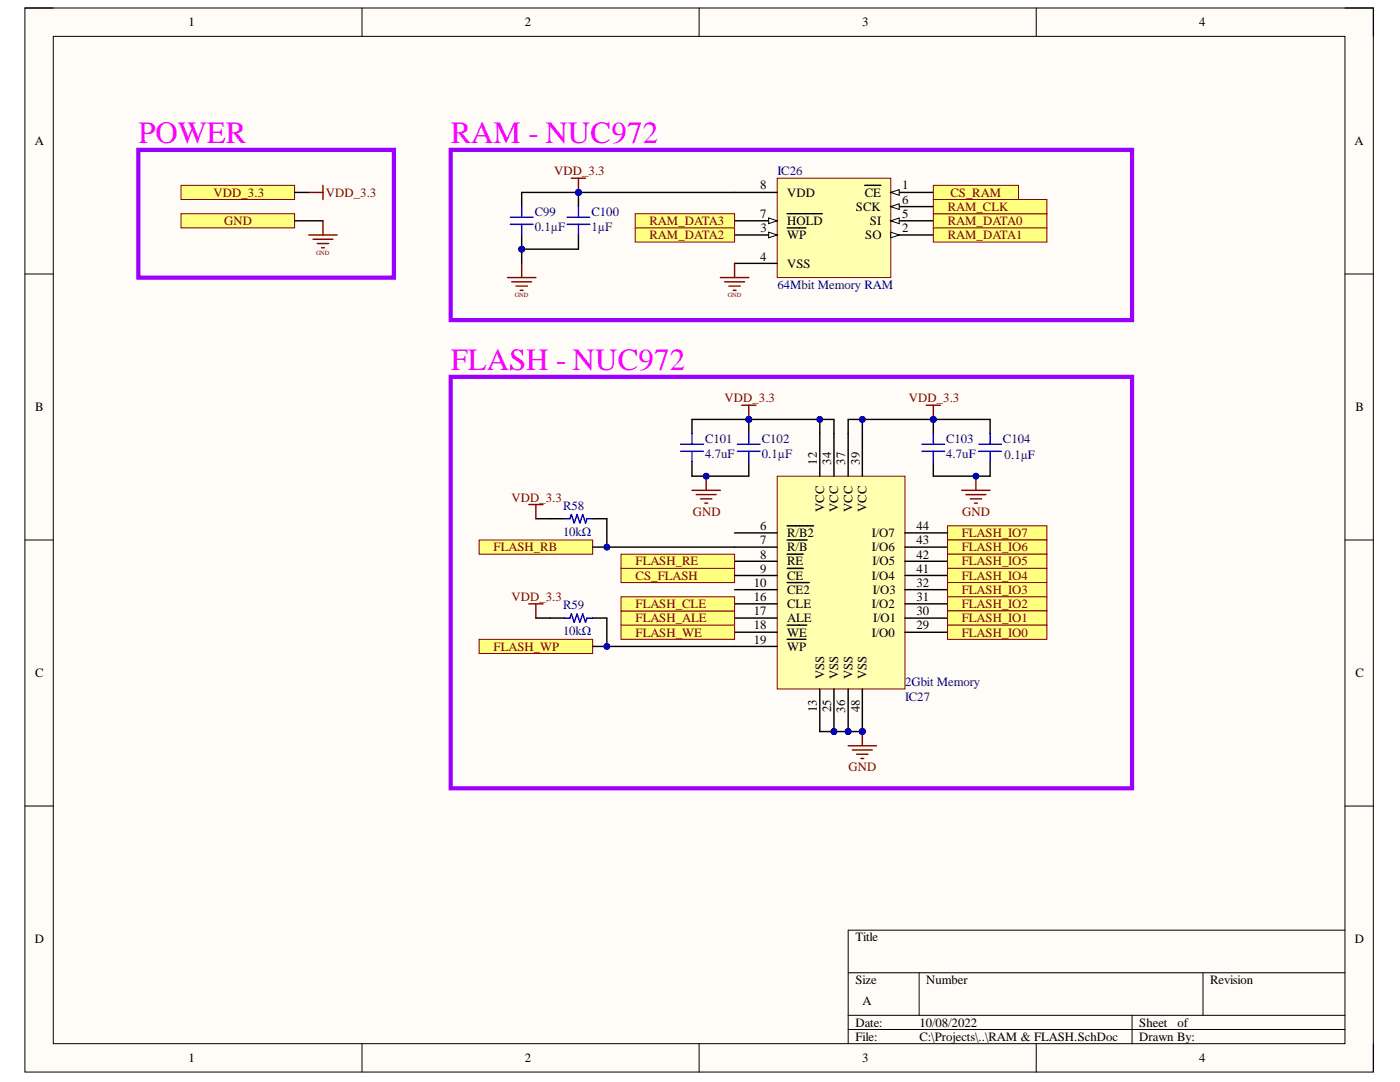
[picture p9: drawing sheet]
<svg xmlns="http://www.w3.org/2000/svg" width="279mm" height="216mm" viewBox="0 0 279 216" stroke-linecap="round" stroke-linejoin="round" font-family="sans-serif">
<defs><g id="words">
<g font-size="6.2" fill="#f0f">
<text x="27.7" y="28.6">POWER</text>
<text x="90" y="28.6">RAM - NUC972</text>
<text x="90" y="73.9">FLASH - NUC972</text>
</g>
<g font-size="2.5">
<text x="37.6" y="5.3">1</text>
<text x="104.8" y="5.3">2</text>
<text x="172.1" y="5.3">3</text>
<text x="239.3" y="5.3">4</text>
<text x="6.9" y="29">A</text>
<text x="270.3" y="29">A</text>
<text x="151.7" y="37.8">8</text>
<text x="157.1" y="39.2">VDD</text>
<text x="172.6" y="39.2">CE</text>
<text x="180" y="37.8">1</text>
<text x="180" y="40.7">6</text>
<text x="151.7" y="43.4">7</text>
<text x="151.8" y="46.3">3</text>
<text x="157.1" y="47.8">WP</text>
<text x="157.1" y="44.9">HOLD</text>
<text x="170.8" y="42.1">SCK</text>
<text x="172.7" y="47.8">SO</text>
<text x="173.6" y="44.9">SI</text>
<text x="180" y="46.3">2</text>
<text x="180" y="43.4">5</text>
<text x="151.7" y="52">4</text>
<text x="157.1" y="53.4">VSS</text>
<text x="7" y="82.1">B</text>
<text x="270.5" y="82.1">B</text>
<text x="163" y="92.7" transform="rotate(-90 163 92.7)">12</text>
<text x="165.9" y="92.7" transform="rotate(-90 165.9 92.7)">34</text>
<text x="168.7" y="92.7" transform="rotate(-90 168.7 92.7)">37</text>
<text x="171.6" y="92.7" transform="rotate(-90 171.6 92.7)">39</text>
<text x="151.7" y="105.8">6</text>
<text x="157.1" y="107.2">R/B2</text>
<text x="164.5" y="102.2" transform="rotate(-90 164.5 102.2)">VCC</text>
<text x="167.3" y="102.2" transform="rotate(-90 167.3 102.2)">VCC</text>
<text x="170.1" y="102.2" transform="rotate(-90 170.1 102.2)">VCC</text>
<text x="172.9" y="102.2" transform="rotate(-90 172.9 102.2)">VCC</text>
<text x="174" y="107.2">I/O7</text>
<text x="182.9" y="105.8">44</text>
<text x="151.7" y="108.6">7</text>
<text x="151.7" y="111.5">8</text>
<text x="157.1" y="110">R/B</text>
<text x="157.1" y="112.8">RE</text>
<text x="174" y="110">I/O6</text>
<text x="174.1" y="112.8">I/O5</text>
<text x="182.9" y="111.5">42</text>
<text x="182.9" y="108.6">43</text>
<text x="150.4" y="117.1">10</text>
<text x="150.4" y="119.9">16</text>
<text x="151.7" y="114.3">9</text>
<text x="157.1" y="115.7">CE</text>
<text x="157.1" y="118.5">CE2</text>
<text x="174" y="115.7">I/O4</text>
<text x="174.2" y="118.5">I/O3</text>
<text x="182.9" y="114.3">41</text>
<text x="182.9" y="119.9">31</text>
<text x="182.9" y="117.1">32</text>
<text x="150.4" y="122.8">17</text>
<text x="150.4" y="125.6">18</text>
<text x="157.1" y="121.4">CLE</text>
<text x="157.1" y="124.1">ALE</text>
<text x="174" y="121.4">I/O2</text>
<text x="174.3" y="124.1">I/O1</text>
<text x="182.9" y="125.6">29</text>
<text x="182.9" y="122.8">30</text>
<text x="150.4" y="128.5">19</text>
<text x="157.1" y="127">WE</text>
<text x="157.1" y="129.8">WP</text>
<text x="174" y="127">I/O0</text>
<text x="7" y="135.1">C</text>
<text x="164.5" y="135.5" transform="rotate(-90 164.5 135.5)">VSS</text>
<text x="167.3" y="135.5" transform="rotate(-90 167.3 135.5)">VSS</text>
<text x="170.1" y="135.5" transform="rotate(-90 170.1 135.5)">VSS</text>
<text x="172.9" y="135.5" transform="rotate(-90 172.9 135.5)">VSS</text>
<text x="270.5" y="135.1">C</text>
<text x="163" y="142.1" transform="rotate(-90 163 142.1)">13</text>
<text x="165.9" y="142.1" transform="rotate(-90 165.9 142.1)">25</text>
<text x="168.7" y="142.2" transform="rotate(-90 168.7 142.2)">36</text>
<text x="171.6" y="142.1" transform="rotate(-90 171.6 142.1)">48</text>
<text x="6.9" y="188.2">D</text>
<text x="170.7" y="187.9">Title</text>
<text x="270.4" y="188.2">D</text>
<text x="170.7" y="196.4">Size</text>
<text x="184.8" y="196.4">Number</text>
<text x="241.5" y="196.4">Revision</text>
<text x="172.2" y="200.6">A</text>
<text x="170.7" y="204.8">Date:</text>
<text x="170.7" y="207.7">File:</text>
<text x="183.5" y="204.8">10/08/2022</text>
<text x="183.5" y="207.7">C:\Projects\..\RAM &amp; FLASH.SchDoc</text>
<text x="227.4" y="204.8">Sheet</text>
<text x="227.4" y="207.7">Drawn By:</text>
<text x="235" y="204.8">of</text>
<text x="37.6" y="211.9">1</text>
<text x="104.8" y="211.9">2</text>
<text x="172.1" y="211.9">3</text>
<text x="239.3" y="211.9">4</text>
</g>
<g font-size="2.5" fill="#800000">
<text x="110.6" y="35">VDD_3.3</text>
<text x="42.6" y="39.2">VDD_3.3</text>
<text x="65" y="39.2">VDD_3.3</text>
<text x="189.7" y="39.2">CS_RAM</text>
<text x="44.7" y="44.9">GND</text>
<text x="129.6" y="44.9">RAM_DATA3</text>
<text x="129.6" y="47.8">RAM_DATA2</text>
<text x="189.2" y="44.9">RAM_DATA0</text>
<text x="189.2" y="42.1">RAM_CLK</text>
<text x="189.2" y="47.8">RAM_DATA1</text>
<text x="144.6" y="80.3">VDD_3.3</text>
<text x="181.4" y="80.3">VDD_3.3</text>
<text x="102.1" y="100.1">VDD_3.3</text>
<text x="138.3" y="102.9">GND</text>
<text x="191.9" y="107.2">FLASH_IO7</text>
<text x="192" y="102.9">GND</text>
<text x="98.5" y="110">FLASH_RB</text>
<text x="126.8" y="112.8">FLASH_RE</text>
<text x="191.9" y="110">FLASH_IO6</text>
<text x="191.9" y="112.8">FLASH_IO5</text>
<text x="102.1" y="119.9">VDD_3.3</text>
<text x="126.8" y="115.7">CS_FLASH</text>
<text x="191.9" y="115.7">FLASH_IO4</text>
<text x="191.9" y="118.5">FLASH_IO3</text>
<text x="126.8" y="124.1">FLASH_ALE</text>
<text x="126.8" y="121.4">FLASH_CLE</text>
<text x="191.9" y="121.4">FLASH_IO2</text>
<text x="191.9" y="124.1">FLASH_IO1</text>
<text x="98.5" y="129.8">FLASH_WP</text>
<text x="126.8" y="127">FLASH_WE</text>
<text x="191.9" y="127">FLASH_IO0</text>
<text x="169.4" y="153.9">GND</text>
</g>
<g font-size="2.5" fill="#000080">
<text x="155.2" y="35">IC26</text>
<text x="106.7" y="43.2">C99</text>
<text x="106.7" y="46.1">0.1µF</text>
<text x="118" y="43.2">C100</text>
<text x="118" y="46.1">1µF</text>
<text x="155.2" y="57.6">64Mbit Memory RAM</text>
<text x="140.7" y="88.5">C101</text>
<text x="152" y="88.5">C102</text>
<text x="188.8" y="88.5">C103</text>
<text x="200.1" y="88.5">C104</text>
<text x="140.7" y="91.4">4.7uF</text>
<text x="152" y="91.4">0.1µF</text>
<text x="188.8" y="91.4">4.7uF</text>
<text x="200.5" y="91.6">0.1µF</text>
<text x="112.4" y="101.8">R58</text>
<text x="112.4" y="106.9">10kΩ</text>
<text x="112.4" y="121.6">R59</text>
<text x="112.4" y="126.7">10kΩ</text>
<text x="180.6" y="136.9">2Gbit Memory</text>
<text x="180.6" y="139.8">IC27</text>
</g>
<g font-size="1.3" fill="#800000">
<text x="63.1" y="50.9">GND</text>
<text x="102.7" y="59.3">GND</text>
<text x="145.3" y="59.3">GND</text>
</g>
</g></defs>
<path d="M5 1.6h269.1v212.3h-269.1z" fill-rule="evenodd" fill="#fffcf8"/>
<path d="M5 1.6h269.1v212.3h-269.1z" fill="none" stroke="#000" stroke-width=".2"/>
<path d="M10.6 7.3h257.8v201h-257.8z" fill-rule="evenodd" fill="#fffcf8"/>
<g fill="none" stroke="#000" stroke-width=".2">
<path d="M5 1.6h5.6M10.6 7.3h257.8v201h-257.8zM72.2 1.6v5.7M139.5 1.6v5.7M206.8 1.6v5.7M268.4 1.6h5.7v5.7M5 54.7h5.6M268.4 54.7h5.7M5 107.8h5.6M268.4 107.8h5.7M5 160.8h5.6M268.4 160.8h5.7"/>
<path d="M169.3 194.1h99.1M183.4 194.1v8.5M240.1 194.1v8.5M268.4 185.6h-99.1v22.7M72.2 208.3v5.6M139.5 208.3v5.6M169.3 202.6h99.1M169.3 205.4h99.1M206.8 208.3v5.6M225.9 202.6v5.7M274.1 208.3v5.6"/>
</g>
<path d="M155.1 35.6h22.7v19.8h-22.7z" fill-rule="evenodd" fill="#ffffb0"/>
<path d="M155.1 35.6h22.7v19.8h-22.7z" fill="none" stroke="#800000" stroke-width=".2"/>
<path d="M177.8 38.4h8.5" fill="none" stroke="#000" stroke-width=".29"/>
<path d="M177.8 38.4l1.7-.6v1.2z" fill="#f8fcff"/>
<path d="M177.8 38.4l1.7-.6v1.2z" fill="none" stroke="#000" stroke-width=".2"/>
<path d="M172.6 37h3.2M177.8 46.9h8.5" fill="none" stroke="#000" stroke-width=".29"/>
<path d="M177.8 46.3l1.7 .6-1.7 .6z" fill="#f8fcff"/>
<path d="M177.8 46.3l1.7 .6-1.7 .6z" fill="none" stroke="#000" stroke-width=".2"/>
<path d="M146.6 46.9h8.5" fill="none" stroke="#000" stroke-width=".29"/>
<path d="M153.4 46.3l1.7 .6-1.7 .6z" fill="#f8fcff"/>
<path d="M153.4 46.3l1.7 .6-1.7 .6z" fill="none" stroke="#000" stroke-width=".2"/>
<path d="M146.6 52.6h8.5M157.1 45.5h3.7M177.8 44.1h8.5" fill="none" stroke="#000" stroke-width=".29"/>
<path d="M177.8 44.1l1.7-.6v1.1z" fill="#f8fcff"/>
<path d="M177.8 44.1l1.7-.6v1.1z" fill="none" stroke="#000" stroke-width=".2"/>
<path d="M146.6 44.1h8.5" fill="none" stroke="#000" stroke-width=".29"/>
<path d="M153.4 43.5l1.7 .6-1.7 .5z" fill="#f8fcff"/>
<path d="M153.4 43.5l1.7 .6-1.7 .5z" fill="none" stroke="#000" stroke-width=".2"/>
<path d="M157.1 42.6h7M177.8 41.2h8.5" fill="none" stroke="#000" stroke-width=".29"/>
<path d="M177.8 41.2l1.7-.5v1.1z" fill="#f8fcff"/>
<path d="M177.8 41.2l1.7-.5v1.1z" fill="none" stroke="#000" stroke-width=".2"/>
<path d="M146.6 38.4h8.5" fill="none" stroke="#000" stroke-width=".29"/>
<path d="M189.1 104.9h19.8v2.9h-19.8z" fill-rule="evenodd" fill="#ffff80"/>
<path d="M189.1 104.9h19.8v2.9h-19.8z" fill="none" stroke="#800000" stroke-width=".2"/>
<path d="M123.9 113.4h22.7v2.8h-22.7z" fill-rule="evenodd" fill="#ffff80"/>
<path d="M123.9 113.4h22.7v2.8h-22.7z" fill="none" stroke="#800000" stroke-width=".2"/>
<path d="M95.6 127.6h22.7v2.8h-22.7z" fill-rule="evenodd" fill="#ffff80"/>
<path d="M95.6 127.6h22.7v2.8h-22.7z" fill="none" stroke="#800000" stroke-width=".2"/>
<path d="M114 35.6h2.9M115.4 35.6v2.8" fill="none" stroke="#800000" stroke-width=".29"/>
<circle cx="115.4" cy="38.4" r=".57" fill="#000080"/>
<circle cx="115.4" cy="38.4" r=".57" fill="none" stroke="#000080" stroke-width=".2"/>
<path d="M126.8 42.6h19.8v2.9h-19.8z" fill-rule="evenodd" fill="#ffff80"/>
<path d="M126.8 42.6h19.8v2.9h-19.8z" fill="none" stroke="#800000" stroke-width=".2"/>
<path d="M126.8 45.5h19.8v2.8h-19.8z" fill-rule="evenodd" fill="#ffff80"/>
<path d="M126.8 45.5h19.8v2.8h-19.8z" fill="none" stroke="#800000" stroke-width=".2"/>
<path d="M186.3 37h17v2.8h-17z" fill-rule="evenodd" fill="#ffff80"/>
<path d="M186.3 37h17v2.8h-17z" fill="none" stroke="#800000" stroke-width=".2"/>
<circle cx="104.1" cy="49.7" r=".57" fill="#000080"/>
<circle cx="104.1" cy="49.7" r=".57" fill="none" stroke="#000080" stroke-width=".2"/>
<path d="M104.1 46.9v2.8" fill="none" stroke="#000" stroke-width=".29"/>
<circle cx="104.1" cy="49.7" r=".57" fill="#000080"/>
<circle cx="104.1" cy="49.7" r=".57" fill="none" stroke="#000080" stroke-width=".2"/>
<path d="M104.1 38.4v2.8" fill="none" stroke="#000" stroke-width=".29"/>
<path d="M101.8 43.4h4.6M101.8 44.8h4.6M104.1 41.2v2.2M104.1 44.8v2.1" fill="none" stroke="#00f" stroke-width=".29"/>
<path d="M61.6 38.4h2.9M64.5 37v2.8M101.3 55.4h5.6M102.1 56.2h4M103 57.1h2.2M103.8 57.9h.6M104.1 52.6v2.8M143.8 55.4h5.6M144.6 56.2h4M145.5 57.1h2.2M146.3 57.9h.6M146.6 52.6v2.8" fill="none" stroke="#800000" stroke-width=".29"/>
<path d="M36.1 37h22.7v2.8h-22.7z" fill-rule="evenodd" fill="#ffff80"/>
<path d="M36.1 37h22.7v2.8h-22.7z" fill="none" stroke="#800000" stroke-width=".2"/>
<path d="M186.3 42.6h22.6v2.9h-22.6z" fill-rule="evenodd" fill="#ffff80"/>
<path d="M186.3 42.6h22.6v2.9h-22.6z" fill="none" stroke="#800000" stroke-width=".2"/>
<path d="M186.3 39.8h22.6v2.8h-22.6z" fill-rule="evenodd" fill="#ffff80"/>
<path d="M186.3 39.8h22.6v2.8h-22.6z" fill="none" stroke="#800000" stroke-width=".2"/>
<path d="M186.3 45.5h22.6v2.8h-22.6z" fill-rule="evenodd" fill="#ffff80"/>
<path d="M186.3 45.5h22.6v2.8h-22.6z" fill="none" stroke="#800000" stroke-width=".2"/>
<circle cx="169.3" cy="146" r=".57" fill="#000080"/>
<circle cx="169.3" cy="146" r=".57" fill="none" stroke="#000080" stroke-width=".2"/>
<circle cx="172.1" cy="146" r=".57" fill="#000080"/>
<circle cx="172.1" cy="146" r=".57" fill="none" stroke="#000080" stroke-width=".2"/>
<circle cx="166.4" cy="146" r=".57" fill="#000080"/>
<circle cx="166.4" cy="146" r=".57" fill="none" stroke="#000080" stroke-width=".2"/>
<path d="M155.1 95h25.5v42.5h-25.5z" fill-rule="evenodd" fill="#ffffb0"/>
<path d="M155.1 95h25.5v42.5h-25.5z" fill="none" stroke="#800000" stroke-width=".2"/>
<g fill="none" stroke="#000" stroke-width=".29">
<path d="M163.6 86.5v8.5M166.4 86.5v8.5M146.6 106.3h8.5M146.6 109.2h8.5M146.6 112h8.5M146.6 114.8h8.5M146.6 117.7h8.5M157.1 104.9h5.3M157.1 107.8h4M157.1 110.6h3.2M157.1 113.4h3.2M157.1 116.2h4.4"/>
<path d="M146.6 120.5h8.5M146.6 123.3h8.5M146.6 126.2h8.5M146.6 129h8.5M157.1 124.7h3.9M157.1 127.6h3.7M163.6 137.5v8.5M169.3 137.5v8.5"/>
</g>
<circle cx="169.3" cy="146" r=".57" fill="#000080"/>
<circle cx="169.3" cy="146" r=".57" fill="none" stroke="#000080" stroke-width=".2"/>
<path d="M169.3 86.5v8.5M172.1 86.5v8.5M180.6 114.8h8.5M180.6 112h8.5M180.6 109.2h8.5M180.6 106.3h8.5M172.1 137.5v8.5" fill="none" stroke="#000" stroke-width=".29"/>
<circle cx="172.1" cy="146" r=".57" fill="#000080"/>
<circle cx="172.1" cy="146" r=".57" fill="none" stroke="#000080" stroke-width=".2"/>
<path d="M180.6 117.7h8.5M166.4 137.5v8.5M180.6 126.2h8.5M180.6 123.3h8.5M180.6 120.5h8.5" fill="none" stroke="#000" stroke-width=".29"/>
<circle cx="166.4" cy="146" r=".57" fill="#000080"/>
<circle cx="166.4" cy="146" r=".57" fill="none" stroke="#000080" stroke-width=".2"/>
<path d="M189.1 107.8h19.8v2.8h-19.8z" fill-rule="evenodd" fill="#ffff80"/>
<path d="M189.1 107.8h19.8v2.8h-19.8z" fill="none" stroke="#800000" stroke-width=".2"/>
<path d="M189.1 110.6h19.8v2.8h-19.8z" fill-rule="evenodd" fill="#ffff80"/>
<path d="M189.1 110.6h19.8v2.8h-19.8z" fill="none" stroke="#800000" stroke-width=".2"/>
<path d="M189.1 113.4h19.8v2.8h-19.8z" fill-rule="evenodd" fill="#ffff80"/>
<path d="M189.1 113.4h19.8v2.8h-19.8z" fill="none" stroke="#800000" stroke-width=".2"/>
<path d="M189.1 116.2h19.8v2.9h-19.8z" fill-rule="evenodd" fill="#ffff80"/>
<path d="M189.1 116.2h19.8v2.9h-19.8z" fill="none" stroke="#800000" stroke-width=".2"/>
<path d="M189.1 119.1h19.8v2.8h-19.8z" fill-rule="evenodd" fill="#ffff80"/>
<path d="M189.1 119.1h19.8v2.8h-19.8z" fill="none" stroke="#800000" stroke-width=".2"/>
<path d="M189.1 121.9h19.8v2.8h-19.8z" fill-rule="evenodd" fill="#ffff80"/>
<path d="M189.1 121.9h19.8v2.8h-19.8z" fill="none" stroke="#800000" stroke-width=".2"/>
<path d="M189.1 124.7h19.8v2.9h-19.8z" fill-rule="evenodd" fill="#ffff80"/>
<path d="M189.1 124.7h19.8v2.9h-19.8z" fill="none" stroke="#800000" stroke-width=".2"/>
<path d="M169.3 148.8h5.6M170.1 149.7h4M171 150.5h2.2M171.8 151.3h.6M172.1 146v2.8" fill="none" stroke="#800000" stroke-width=".29"/>
<circle cx="172.1" cy="146" r=".57" fill="#000080"/>
<circle cx="172.1" cy="146" r=".57" fill="none" stroke="#000080" stroke-width=".2"/>
<path d="M123.9 124.7h22.7v2.9h-22.7z" fill-rule="evenodd" fill="#ffff80"/>
<path d="M123.9 124.7h22.7v2.9h-22.7z" fill="none" stroke="#800000" stroke-width=".2"/>
<path d="M123.9 121.9h22.7v2.8h-22.7z" fill-rule="evenodd" fill="#ffff80"/>
<path d="M123.9 121.9h22.7v2.8h-22.7z" fill="none" stroke="#800000" stroke-width=".2"/>
<path d="M123.9 119.1h22.7v2.8h-22.7z" fill-rule="evenodd" fill="#ffff80"/>
<path d="M123.9 119.1h22.7v2.8h-22.7z" fill="none" stroke="#800000" stroke-width=".2"/>
<path d="M95.6 107.8h22.7v2.8h-22.7z" fill-rule="evenodd" fill="#ffff80"/>
<path d="M95.6 107.8h22.7v2.8h-22.7z" fill="none" stroke="#800000" stroke-width=".2"/>
<path d="M123.9 110.6h22.7v2.8h-22.7z" fill-rule="evenodd" fill="#ffff80"/>
<path d="M123.9 110.6h22.7v2.8h-22.7z" fill="none" stroke="#800000" stroke-width=".2"/>
<path d="M109.8 103.5h2.8M118.3 103.5h2.8M109.8 123.3h2.8M118.3 123.3h2.8" fill="none" stroke="#000" stroke-width=".29"/>
<path d="M112.6 103.5h1.1l.3-.8 .6 1.7 .6-1.7 .5 1.7 .6-1.7 .6 1.7 .2-.9h1.2M112.6 123.3h1.1l.3-.8 .6 1.7 .6-1.7 .5 1.7 .6-1.7 .6 1.7 .2-.9h1.2" fill="none" stroke="#00f" stroke-width=".29"/>
<path d="M105.5 100.7h2.9M106.9 100.7v2.8M105.5 120.5h2.9M106.9 120.5v2.8" fill="none" stroke="#800000" stroke-width=".29"/>
<circle cx="186.3" cy="83.7" r=".57" fill="#000080"/>
<circle cx="186.3" cy="83.7" r=".57" fill="none" stroke="#000080" stroke-width=".2"/>
<path d="M186.3 83.7v2.8M186.3 92.2v2.8" fill="none" stroke="#000" stroke-width=".29"/>
<circle cx="186.3" cy="83.7" r=".57" fill="#000080"/>
<circle cx="186.3" cy="83.7" r=".57" fill="none" stroke="#000080" stroke-width=".2"/>
<path d="M135.8 88.6h4.6M135.8 90.1h4.6M138.1 86.5v2.1M138.1 90.1v2.1M184 88.6h4.5M184 90.1h4.5M186.3 86.5v2.1M186.3 90.1v2.1M195.3 88.6h4.6M195.3 90.1h4.6M197.6 86.5v2.1M197.6 90.1v2.1" fill="none" stroke="#00f" stroke-width=".29"/>
<path d="M138.1 83.7v2.8M138.1 92.2v2.8M197.6 83.7v2.8M197.6 92.2v2.8" fill="none" stroke="#000" stroke-width=".29"/>
<circle cx="149.4" cy="83.7" r=".57" fill="#000080"/>
<circle cx="149.4" cy="83.7" r=".57" fill="none" stroke="#000080" stroke-width=".2"/>
<path d="M149.4 83.7v2.8" fill="none" stroke="#000" stroke-width=".29"/>
<circle cx="149.4" cy="83.7" r=".57" fill="#000080"/>
<circle cx="149.4" cy="83.7" r=".57" fill="none" stroke="#000080" stroke-width=".2"/>
<path d="M149.4 92.2v2.8" fill="none" stroke="#000" stroke-width=".29"/>
<path d="M147.2 90.1h4.5M147.2 88.6h4.5M149.4 86.5v2.1M149.4 90.1v2.1" fill="none" stroke="#00f" stroke-width=".29"/>
<path d="M138.1 97.8h5.7M139 98.7h3.9M139.8 99.5h2.3M140.9 95v2.8M140.7 100.4h.5" fill="none" stroke="#800000" stroke-width=".29"/>
<circle cx="140.9" cy="95" r=".57" fill="#000080"/>
<circle cx="140.9" cy="95" r=".57" fill="none" stroke="#000080" stroke-width=".2"/>
<path d="M191.9 97.8h5.7M192.8 98.7h3.9M193.6 99.5h2.3M194.8 95v2.8M194.5 100.4h.5" fill="none" stroke="#800000" stroke-width=".29"/>
<circle cx="194.8" cy="95" r=".57" fill="#000080"/>
<circle cx="194.8" cy="95" r=".57" fill="none" stroke="#000080" stroke-width=".2"/>
<path d="M148 80.9h2.9M149.4 80.9v2.8" fill="none" stroke="#800000" stroke-width=".29"/>
<circle cx="149.4" cy="83.7" r=".57" fill="#000080"/>
<circle cx="149.4" cy="83.7" r=".57" fill="none" stroke="#000080" stroke-width=".2"/>
<path d="M184.9 80.9h2.8M186.3 80.9v2.8" fill="none" stroke="#800000" stroke-width=".29"/>
<circle cx="186.3" cy="83.7" r=".57" fill="#000080"/>
<circle cx="186.3" cy="83.7" r=".57" fill="none" stroke="#000080" stroke-width=".2"/>
<circle cx="115.4" cy="38.4" r=".57" fill="#000080"/>
<circle cx="115.4" cy="38.4" r=".57" fill="none" stroke="#000080" stroke-width=".2"/>
<path d="M115.4 38.4v2.8M115.4 46.9v2.8" fill="none" stroke="#000" stroke-width=".29"/>
<circle cx="115.4" cy="38.4" r=".57" fill="#000080"/>
<circle cx="115.4" cy="38.4" r=".57" fill="none" stroke="#000080" stroke-width=".2"/>
<path d="M113.2 43.4h4.5M113.2 44.8h4.5M115.4 41.2v2.2M115.4 44.8v2.1" fill="none" stroke="#00f" stroke-width=".29"/>
<path d="M36.1 42.6h22.7v2.9h-22.7z" fill-rule="evenodd" fill="#ffff80"/>
<path d="M36.1 42.6h22.7v2.9h-22.7z" fill="none" stroke="#800000" stroke-width=".2"/>
<path d="M61.6 46.9h5.7M62.5 47.7h3.9M63.3 48.6h2.3M64.2 49.4h.5M64.5 44.1v2.8" fill="none" stroke="#800000" stroke-width=".29"/>
<path d="M89.9 29.9h136v34h-136zM89.9 75.2h136v82.1h-136z" fill="none" stroke="#90f" stroke-width=".84"/>
<path d="M172.1 83.7v2.8" fill="none" stroke="#000" stroke-width=".29"/>
<circle cx="172.1" cy="83.7" r=".57" fill="#000080"/>
<circle cx="172.1" cy="83.7" r=".57" fill="none" stroke="#000080" stroke-width=".2"/>
<path d="M58.8 38.4h2.8M58.8 44.1h5.7M115.4 49.7h-11.3v2.9" fill="none" stroke="#000" stroke-width=".29"/>
<circle cx="104.1" cy="49.7" r=".57" fill="#000080"/>
<circle cx="104.1" cy="49.7" r=".57" fill="none" stroke="#000080" stroke-width=".2"/>
<path d="M104.1 38.4h42.5" fill="none" stroke="#000" stroke-width=".29"/>
<circle cx="115.4" cy="38.4" r=".57" fill="#000080"/>
<circle cx="115.4" cy="38.4" r=".57" fill="none" stroke="#000080" stroke-width=".2"/>
<path d="M106.9 103.5h2.9M106.9 123.3h2.9M118.3 129h28.3" fill="none" stroke="#000" stroke-width=".29"/>
<circle cx="121.1" cy="129" r=".57" fill="#000080"/>
<circle cx="121.1" cy="129" r=".57" fill="none" stroke="#000080" stroke-width=".2"/>
<path d="M118.3 109.2h28.3" fill="none" stroke="#000" stroke-width=".29"/>
<circle cx="121.1" cy="109.2" r=".57" fill="#000080"/>
<circle cx="121.1" cy="109.2" r=".57" fill="none" stroke="#000080" stroke-width=".2"/>
<path d="M138.1 95h11.3" fill="none" stroke="#000" stroke-width=".29"/>
<circle cx="140.9" cy="95" r=".57" fill="#000080"/>
<circle cx="140.9" cy="95" r=".57" fill="none" stroke="#000080" stroke-width=".2"/>
<path d="M138.1 83.7h28.3v2.8" fill="none" stroke="#000" stroke-width=".29"/>
<circle cx="149.4" cy="83.7" r=".57" fill="#000080"/>
<circle cx="149.4" cy="83.7" r=".57" fill="none" stroke="#000080" stroke-width=".2"/>
<circle cx="163.6" cy="83.7" r=".57" fill="#000080"/>
<circle cx="163.6" cy="83.7" r=".57" fill="none" stroke="#000080" stroke-width=".2"/>
<path d="M163.6 146h8.5" fill="none" stroke="#000" stroke-width=".29"/>
<circle cx="166.4" cy="146" r=".57" fill="#000080"/>
<circle cx="166.4" cy="146" r=".57" fill="none" stroke="#000080" stroke-width=".2"/>
<circle cx="169.3" cy="146" r=".57" fill="#000080"/>
<circle cx="169.3" cy="146" r=".57" fill="none" stroke="#000080" stroke-width=".2"/>
<circle cx="172.1" cy="146" r=".57" fill="#000080"/>
<circle cx="172.1" cy="146" r=".57" fill="none" stroke="#000080" stroke-width=".2"/>
<path d="M197.6 83.7h-28.3v2.8" fill="none" stroke="#000" stroke-width=".29"/>
<circle cx="172.1" cy="83.7" r=".57" fill="#000080"/>
<circle cx="172.1" cy="83.7" r=".57" fill="none" stroke="#000080" stroke-width=".2"/>
<circle cx="186.3" cy="83.7" r=".57" fill="#000080"/>
<circle cx="186.3" cy="83.7" r=".57" fill="none" stroke="#000080" stroke-width=".2"/>
<path d="M186.3 95h11.3" fill="none" stroke="#000" stroke-width=".29"/>
<circle cx="194.8" cy="95" r=".57" fill="#000080"/>
<circle cx="194.8" cy="95" r=".57" fill="none" stroke="#000080" stroke-width=".2"/>
<path d="M121.1 123.3v5.7" fill="none" stroke="#000" stroke-width=".29"/>
<circle cx="121.1" cy="129" r=".57" fill="#000080"/>
<circle cx="121.1" cy="129" r=".57" fill="none" stroke="#000080" stroke-width=".2"/>
<path d="M121.1 103.5v5.7" fill="none" stroke="#000" stroke-width=".29"/>
<circle cx="121.1" cy="109.2" r=".57" fill="#000080"/>
<circle cx="121.1" cy="109.2" r=".57" fill="none" stroke="#000080" stroke-width=".2"/>
<path d="M163.6 83.7v2.8" fill="none" stroke="#000" stroke-width=".29"/>
<circle cx="163.6" cy="83.7" r=".57" fill="#000080"/>
<circle cx="163.6" cy="83.7" r=".57" fill="none" stroke="#000080" stroke-width=".2"/>
<path d="M27.6 29.9h51v25.5h-51z" fill="none" stroke="#90f" stroke-width=".85"/>
<use href="#words"/>
</svg>
